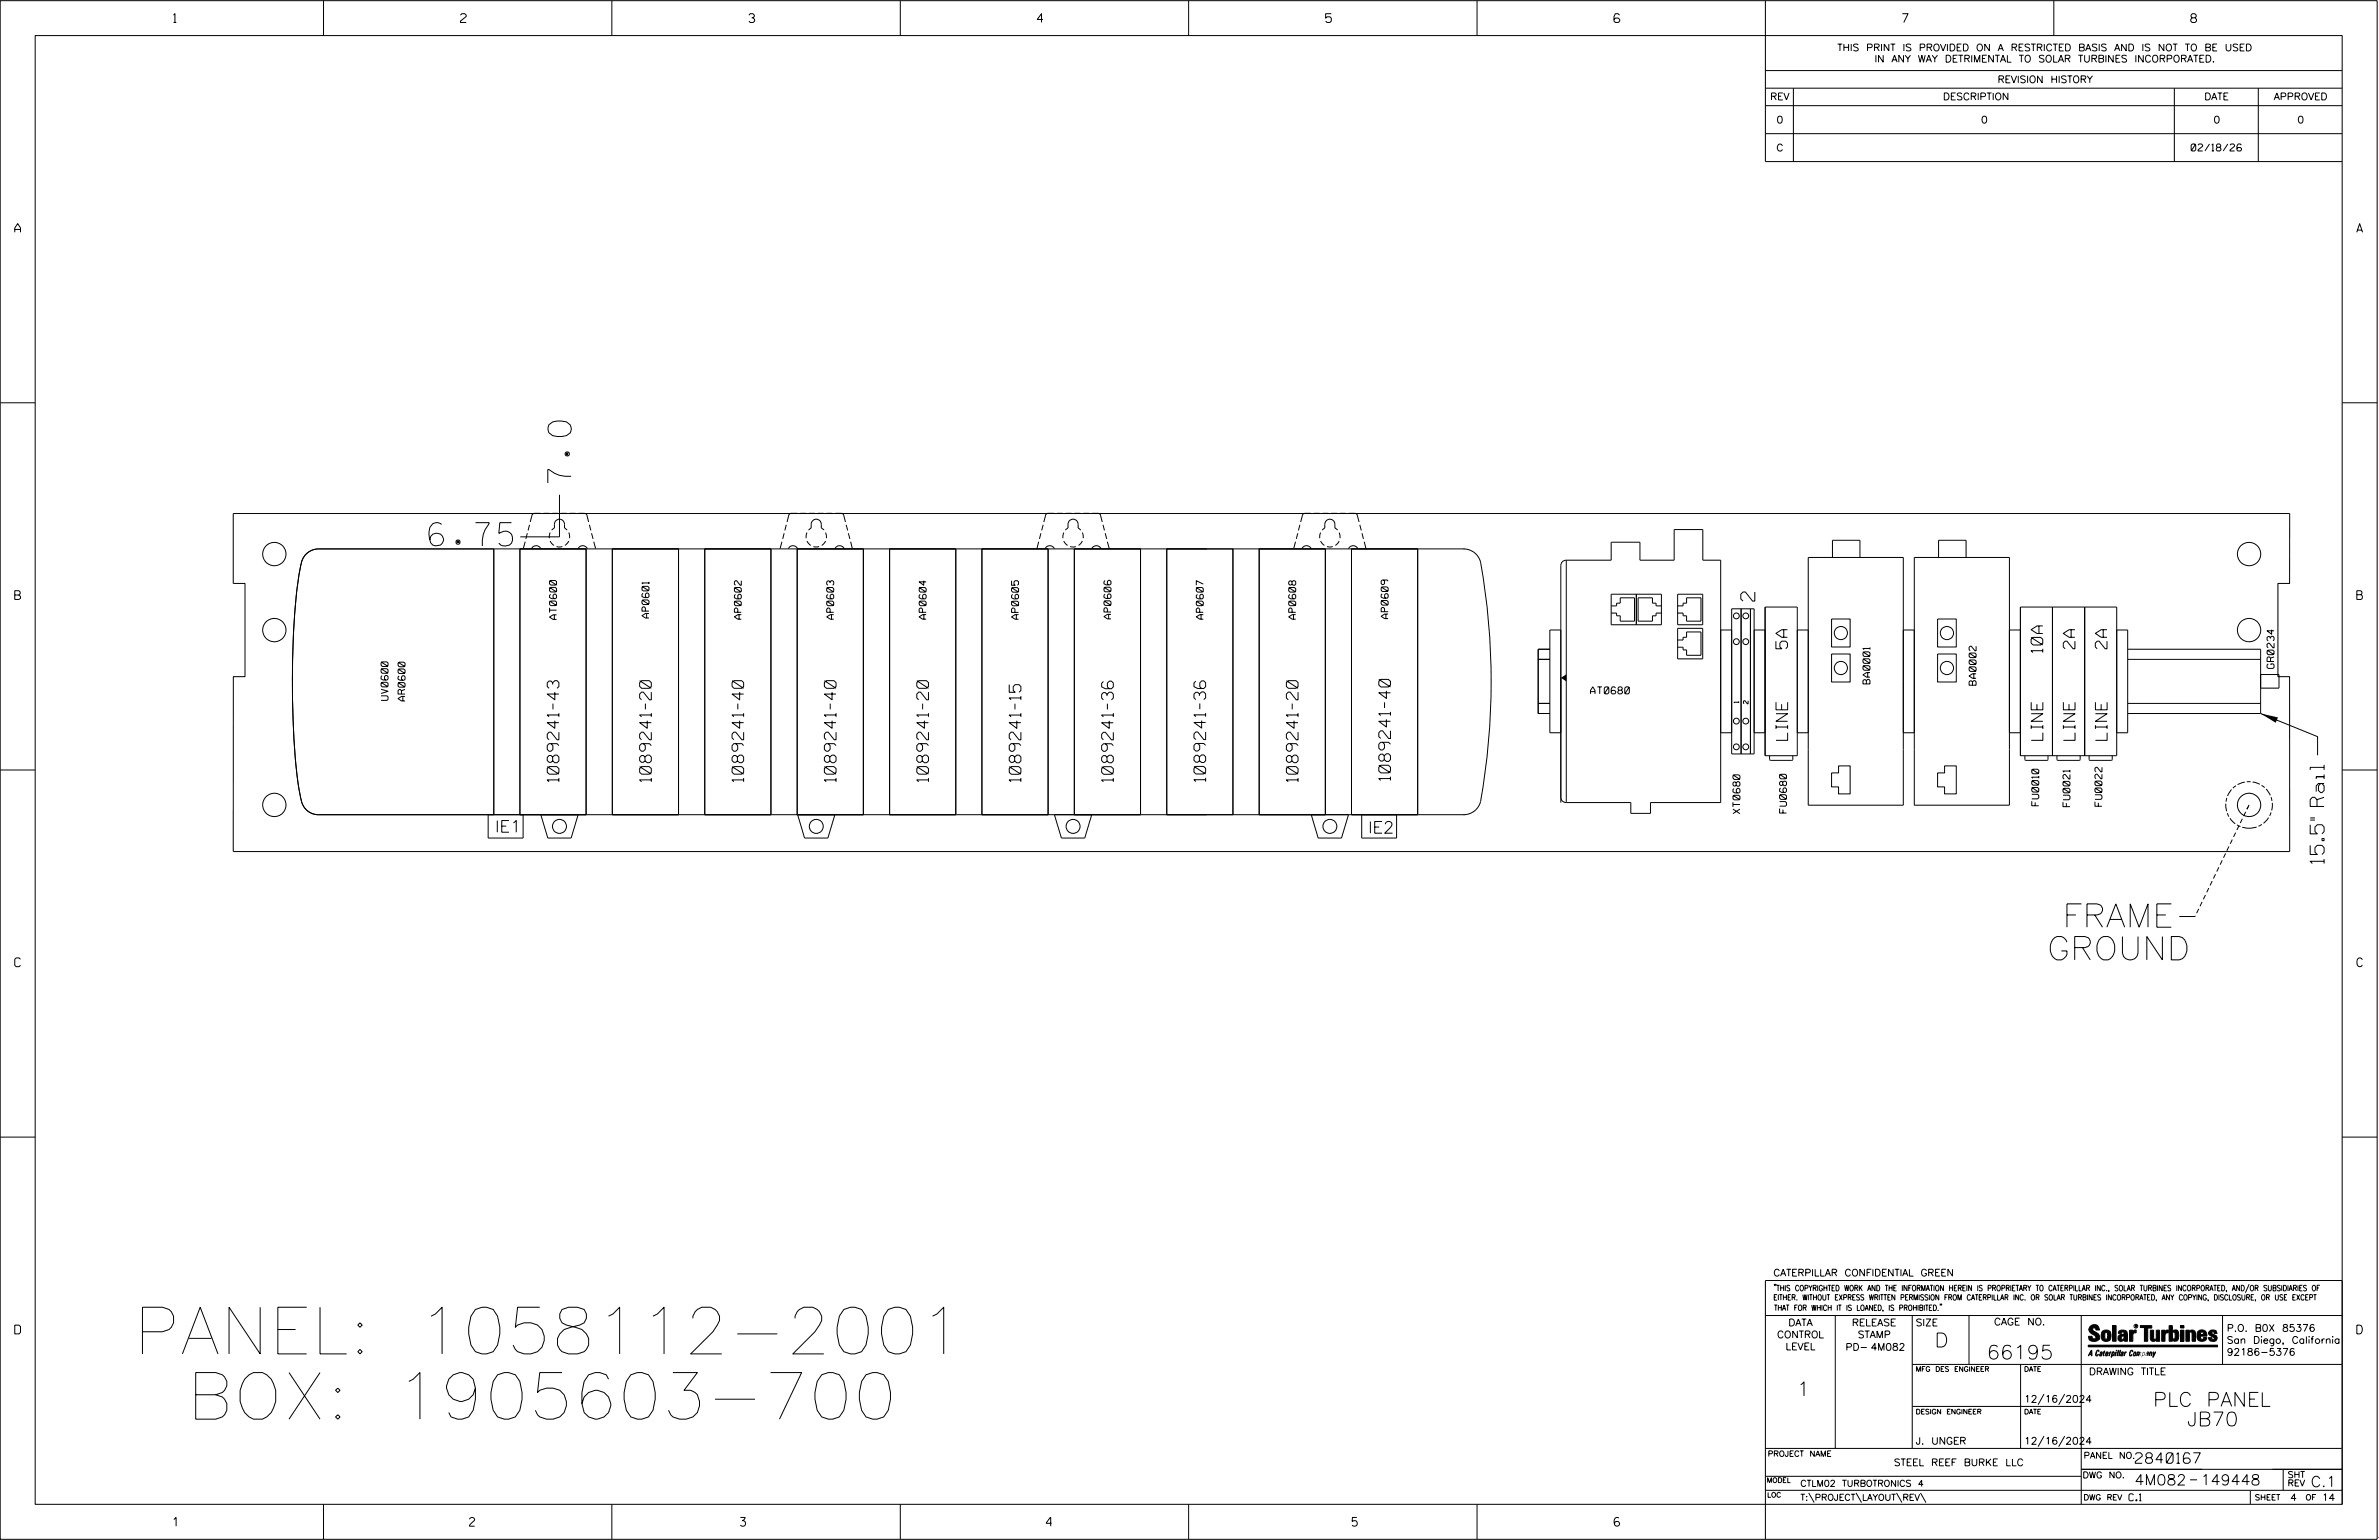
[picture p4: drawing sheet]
<svg xmlns="http://www.w3.org/2000/svg" width="864mm" height="559mm" viewBox="0 0 864 559" stroke-linecap="round" stroke-linejoin="round" font-family="sans-serif">
<defs><g id="words">
<g font-size="16.9">
<text x="48.5" y="491.3">PANEL: 1058112-2001</text>
<text x="67.8" y="515">BOX: 1905603-700</text>
</g>
<g font-size="8.5">
<text x="207.3" y="175.3" transform="rotate(-90 207.3 175.3)">7.0</text>
<text x="155.7" y="198.1">6.75</text>
<text x="748.7" y="336.4">FRAME</text>
<text x="743.1" y="348.3">GROUND</text>
</g>
<g font-size="5.1">
<text x="637" y="218.1" transform="rotate(-90 637 218.1)">2</text>
<text x="843.7" y="313.3" transform="rotate(-90 843.7 313.3)">15.5&quot; Rail</text>
<text x="702.3" y="488.8">D</text>
<text x="721.2" y="493.2">66195</text>
<text x="652.2" y="506.5">1</text>
<text x="781.6" y="510.3">PLC PANEL</text>
<text x="793.9" y="517.4">JB70</text>
</g>
<g font-size="4.2">
<text x="648.9" y="235.4" transform="rotate(-90 648.9 235.4)">5A</text>
<text x="741.5" y="236.8" transform="rotate(-90 741.5 236.8)">10A</text>
<text x="753.2" y="235.4" transform="rotate(-90 753.2 235.4)">2A</text>
<text x="764.9" y="235.4" transform="rotate(-90 764.9 235.4)">2A</text>
<text x="648.9" y="268.6" transform="rotate(-90 648.9 268.6)">LINE</text>
<text x="741.6" y="268.6" transform="rotate(-90 741.6 268.6)">LINE</text>
<text x="753.2" y="268.6" transform="rotate(-90 753.2 268.6)">LINE</text>
<text x="764.9" y="268.6" transform="rotate(-90 764.9 268.6)">LINE</text>
<text x="202.9" y="283.7" transform="rotate(-90 202.9 283.7)">1089241-43</text>
<text x="236.4" y="283.7" transform="rotate(-90 236.4 283.7)">1089241-20</text>
<text x="270" y="283.7" transform="rotate(-90 270 283.7)">1089241-40</text>
<text x="303.5" y="283.7" transform="rotate(-90 303.5 283.7)">1089241-40</text>
<text x="337" y="283.7" transform="rotate(-90 337 283.7)">1089241-20</text>
<text x="370.6" y="283.7" transform="rotate(-90 370.6 283.7)">1089241-15</text>
<text x="404.1" y="283.7" transform="rotate(-90 404.1 283.7)">1089241-36</text>
<text x="437.7" y="283.6" transform="rotate(-90 437.7 283.6)">1089241-36</text>
<text x="471.2" y="283.7" transform="rotate(-90 471.2 283.7)">1089241-20</text>
<text x="504.7" y="283.2" transform="rotate(-90 504.7 283.2)">1089241-40</text>
<text x="179.7" y="302">IE1</text>
<text x="496.6" y="302.3">IE2</text>
</g>
<g font-size="3.8">
<text x="775.1" y="531">2840167</text>
<text x="774.8" y="538.9">4M082</text>
<text x="798.8" y="538.9">149448</text>
<text x="838.8" y="539.5">C.1</text>
</g>
<g font-size="3.2">
<text x="63" y="8.2">1</text>
<text x="167.2" y="8.2">2</text>
<text x="271.8" y="8.2">3</text>
<text x="376.5" y="8.2">4</text>
<text x="481.2" y="8.2">5</text>
<text x="690.6" y="8.2">7</text>
<text x="795.3" y="8.2">8</text>
<text x="5.4" y="84.3">A</text>
<text x="855.5" y="84.3">A</text>
<text x="5.4" y="217.5">B</text>
<text x="855.6" y="217.5">B</text>
<text x="5.4" y="350.8">C</text>
<text x="855.6" y="350.8">C</text>
<text x="5.4" y="484">D</text>
<text x="855.6" y="484">D</text>
<text x="62.8" y="553.8">1</text>
<text x="170.4" y="553.8">2</text>
<text x="268.8" y="553.8">3</text>
<text x="379.8" y="553.8">4</text>
<text x="490.8" y="553.8">5</text>
<text x="585.9" y="553.8">6</text>
</g>
<g font-size="2.5">
<text x="666.9" y="18.5">THIS PRINT IS PROVIDED ON A RESTRICTED BASIS AND IS NOT TO BE USED</text>
<text x="680.5" y="22.6">IN ANY WAY DETRIMENTAL TO SOLAR TURBINES INCORPORATED.</text>
<text x="725.1" y="30">REVISION HISTORY</text>
<text x="642.6" y="36.3">REV</text>
<text x="705.3" y="36.3">DESCRIPTION</text>
<text x="800.2" y="36.3">DATE</text>
<text x="825.4" y="36.3">APPROVED</text>
<text x="644.9" y="44.7">0</text>
<text x="719.1" y="44.7">0</text>
<text x="803.5" y="44.7">0</text>
<text x="834" y="44.7">0</text>
<text x="644.8" y="54.8">C</text>
<text x="795.4" y="54.8">02/18/26</text>
<text x="202" y="224.7" transform="rotate(-90 202 224.7)">AT0600</text>
<text x="235.6" y="224.3" transform="rotate(-90 235.6 224.3)">AP0601</text>
<text x="269.1" y="224.7" transform="rotate(-90 269.1 224.7)">AP0602</text>
<text x="302.7" y="224.7" transform="rotate(-90 302.7 224.7)">AP0603</text>
<text x="336.2" y="224.7" transform="rotate(-90 336.2 224.7)">AP0604</text>
<text x="369.7" y="224.7" transform="rotate(-90 369.7 224.7)">AP0605</text>
<text x="403.3" y="224.6" transform="rotate(-90 403.3 224.6)">AP0606</text>
<text x="436.8" y="224.7" transform="rotate(-90 436.8 224.7)">AP0607</text>
<text x="470.4" y="224.7" transform="rotate(-90 470.4 224.7)">AP0608</text>
<text x="503.9" y="224.5" transform="rotate(-90 503.9 224.5)">AP0609</text>
<text x="825.5" y="242.5" transform="rotate(-90 825.5 242.5)">GR0234</text>
<text x="577.4" y="251.8">AT0680</text>
<text x="678.8" y="248.2" transform="rotate(-90 678.8 248.2)">BA0001</text>
<text x="717.3" y="248.6" transform="rotate(-90 717.3 248.6)">BA0002</text>
<text x="140.9" y="254.1" transform="rotate(-90 140.9 254.1)">UV0600</text>
<text x="147" y="254.3" transform="rotate(-90 147 254.3)">AR0600</text>
<text x="740.1" y="292.4" transform="rotate(-90 740.1 292.4)">FU0010</text>
<text x="751.4" y="292.7" transform="rotate(-90 751.4 292.7)">FU0021</text>
<text x="763" y="292.6" transform="rotate(-90 763 292.6)">FU0022</text>
<text x="631.6" y="295.3" transform="rotate(-90 631.6 295.3)">XT0680</text>
<text x="648.5" y="295" transform="rotate(-90 648.5 295)">FU0680</text>
<text x="643.8" y="463">CATERPILLAR CONFIDENTIAL GREEN</text>
<text x="645.1" y="485.5">CONTROL</text>
<text x="649.2" y="481.1">DATA</text>
<text x="672.3" y="481.1">RELEASE</text>
<text x="674.4" y="485.5">STAMP</text>
<text x="695.4" y="481.1">SIZE</text>
<text x="723.8" y="480.8">CAGE NO.</text>
<text x="808.4" y="483.1">P.O. B0X 85376</text>
<text x="648.2" y="489.8">LEVEL</text>
<text x="669.9" y="490">PD- 4M082</text>
<text x="808.4" y="487.5">San Diego, California</text>
<text x="808.4" y="491.8">92186-5376</text>
<text x="758.3" y="498.9">DRAWING TITLE</text>
<text x="734.8" y="508.9">12/16/2024</text>
<text x="695.4" y="524.1">J. UNGER</text>
<text x="734.8" y="524.1">12/16/2024</text>
<text x="687.5" y="531.9">STEEL REEF BURKE LLC</text>
<text x="772.8" y="544.6">C.1</text>
<text x="831.4" y="544.6">4</text>
<text x="842.9" y="544.6">14</text>
</g>
<g font-size="2.3">
<text x="756.4" y="529.2">PANEL NO.</text>
<text x="653.5" y="539.4">CTLM02 TURBOTRONICS 4</text>
<text x="756" y="536.3">DWG NO.</text>
<text x="830.4" y="539.3">REV</text>
<text x="830.4" y="536.2">SHT</text>
<text x="653.5" y="544.5">T:\PROJECT\LAYOUT\REV\</text>
</g>
<g font-size="2">
<text x="643.8" y="468.4">&quot;THIS COPYRIGHTED WORK AND THE INFORMATION HEREIN IS PROPRIETARY TO CATERPILLAR INC., SOLAR TURBINES INCORPORATED, AND/OR SUBSIDIARIES OF</text>
<text x="643.8" y="471.8">EITHER. WITHOUT EXPRESS WRITTEN PERMISSION FROM CATERPILLAR INC. OR SOLAR TURBINES INCORPORATED, ANY COPYING, DISCLOSURE, OR USE EXCEPT</text>
<text x="644" y="475.6">THAT FOR WHICH IT IS LOANED, IS PROHIBITED.&quot;</text>
<text x="641.7" y="528.5">PROJECT NAME</text>
<text x="756.3" y="544.3">DWG REV</text>
<text x="818.5" y="544.3">SHEET</text>
<text x="836.9" y="544.3">OF</text>
</g>
<g font-size="1.8">
<text x="695.4" y="497.6">MFG DES ENGINEER</text>
<text x="734.8" y="497.6">DATE</text>
<text x="695.4" y="513.1">DESIGN ENGINEER</text>
<text x="734.8" y="513.1">DATE</text>
<text x="641.3" y="538">MODEL</text>
<text x="641.5" y="543.3">LOC</text>
</g>
<g font-size="1.7">
<text x="631.2" y="255.1" transform="rotate(-90 631.2 255.1)">1</text>
<text x="634.6" y="255.4" transform="rotate(-90 634.6 255.4)">2</text>
</g>
<text font-size=".9" x="775.1" y="481.7">R</text>
</g></defs>
<g fill="none" stroke="#000" stroke-width=".36">
<path d="M.1 .2h862.8v558.4h-862.8zM12.8 12.9h837.4v533h-837.4zM117.4 .2v12.7M222.1 .2v12.7M326.8 .2v12.7M431.5 .2v12.7M536.2 .2v12.7M587.9 5.5l-.5-.5h-1l-.5 1v1.7l.5 .4h1l.6-.4v-.6l-.6-.5h-1l-.5 .5M640.9 .2v58.4h209.3M745.6 .2v12.7M640.9 25.6h209.3M640.9 32h209.3"/>
<path d="M640.9 38.3h209.3M651 32v26.6M789.3 32v26.6M819.8 32v26.6M640.9 48.5h209.3M.1 146.2h12.7M850.2 146.2h12.7M203.1 179.5v15.3h-14.2M84.7 186.3h746.5l-.1 25.4h-4.2v33.8h4.2l.1 63.5h-746.5v-63.5h4.2v-33.8h-4.2zM179.2 199.2v96.4M188.7 199.2h24.1v96.4h-24.1zM188.7 199.2v96.4"/>
<path d="M191.4 193.5l-.5 2M192.2 190.4l-.5 2.1M193 199.1a1.86 1.86 0 0 1 1.6-1.1 1.86 1.86 0 0 1 1.7 1.1M196.2 186.3l-2.8 .1-.9 3M197.3 186.3h2.1M199.7 196.3l1.4 1.6M199.7 193.3l-.3 2M200.3 192.4l1-.8v-1.3a1.83 1.83 0 0 1 1.8-1.9 1.83 1.83 0 0 1 1.8 1.9v1.3l1 .8M200.4 186.3h2.2M202 198.3h2.1M203.6 186.3h2.1M206.4 193.3l.4 2"/>
<path d="M206.4 196.3l-1.3 1.6M206.8 186.3h2.1M209.9 199.1a1.86 1.86 0 0 1 1.6-1.1 1.86 1.86 0 0 1 1.7 1.1M210 186.3l2.7 .1 1 3M212.8 199.2v96.4M214 190.4l.5 2.1M214.7 193.5l.6 2M215.5 196.6l.7 2.5M222.3 199.2v96.4M222.3 199.2h24v96.4h-24zM246.3 199.2v96.4M255.8 199.2h24.1v96.4h-24.1z"/>
<path d="M255.8 199.2v96.4M279.9 199.2v96.4M283.8 196.6l-.6 2.5M284.7 193.5l-.6 2M285.4 190.4l-.5 2.1M286.2 199.1a1.86 1.86 0 0 1 1.6-1.1 1.86 1.86 0 0 1 1.7 1.1M289.4 199.2v96.4M289.4 199.2h24v96.4h-24zM289.5 186.3l-2.8 .1-1 3M290.5 186.3h2.1M292.9 196.3l1.4 1.6M292.9 193.3l-.2 2"/>
<path d="M293.5 192.4l1-.8v-1.3a1.83 1.83 0 0 1 1.8-1.9 1.83 1.83 0 0 1 1.8 1.9v1.3l1 .8M293.7 186.3h2.1M295.3 198.3h2.1M296.8 186.3h2.1M299.7 196.3l-1.4 1.6M299.7 193.3l.3 2M300 186.3h2.1M303.1 199.1a1.86 1.86 0 0 1 1.7-1.1 1.86 1.86 0 0 1 1.7 1.1M303.2 186.3l2.7 .1 1 3M307.2 190.4l.5 2.1M308 193.5l.5 2M308.8 196.6l.6 2.5"/>
<path d="M313.4 199.2v96.4M322.9 199.2h24.1v96.4h-24.1zM322.9 199.2v96.4M347 199.2v96.4M356.4 199.2h24.1v96.4h-24.1zM356.4 199.2v96.4M377 196.6l-.6 2.5M377.9 193.5l-.6 2M378.7 190.4l-.6 2.1M379.4 199.1a1.86 1.86 0 0 1 1.7-1.1 1.86 1.86 0 0 1 1.7 1.1M380.5 199.2v96.4M382.7 186.3l-2.8 .1-1 3"/>
<path d="M383.7 186.3h2.1M386.2 196.3l1.3 1.6M386.2 193.3l-.3 2M386.8 192.4l.9-.8v-1.3a1.83 1.83 0 0 1 1.8-1.9 1.83 1.83 0 0 1 1.9 1.9v1.3l.9 .8M386.9 186.3h2.1M388.5 198.3h2.1M390 199.2h24v96.4h-24zM390 199.2v96.4M390.1 186.3h2.1M392.9 193.3l.3 2M392.9 196.3l-1.4 1.6M393.2 186.3h2.2"/>
<path d="M396.3 199.1a1.86 1.86 0 0 1 1.7-1.1 1.86 1.86 0 0 1 1.7 1.1M396.4 186.3l2.8 .1 .9 3M400.4 190.4l.5 2.1M401.2 193.5l.5 2M402 196.6l.7 2.5M414 199.2v96.4M423.5 199.2h24.1v96.4h-24.1zM423.5 199.2v96.4M447.6 199.2v96.4M457.1 199.2v96.4M457.1 199.2h24v96.4h-24zM470.3 196.6l-.7 2.5"/>
<path d="M471.1 193.5l-.5 2M471.9 190.4l-.6 2.1M472.6 199.1a1.86 1.86 0 0 1 1.7-1.1 1.86 1.86 0 0 1 1.7 1.1M475.9 186.3l-2.8 .1-.9 3M477 186.3h2M479.4 196.3l1.4 1.6M479.4 193.3l-.3 2M480 192.4l.9-.8v-1.3a1.83 1.83 0 0 1 1.8-1.9 1.83 1.83 0 0 1 1.9 1.9v1.3l.9 .8M480.1 186.3h2.1M481.1 199.2v96.4M481.7 198.3h2.1M483.3 186.3h2.1"/>
<path d="M486.1 196.3l-1.3 1.6M486.1 193.3l.3 2M486.4 186.3h2.2M489.5 199.1a1.86 1.86 0 0 1 1.7-1.1 1.86 1.86 0 0 1 1.7 1.1M489.6 186.3l2.8 .1 1 3M490.6 199.2v96.4M490.6 199.2h24v96.4h-24zM493.6 190.4l.6 2.1M494.4 193.5l.5 2M495.2 196.6l.7 2.5M514.6 199.2v96.4M531.3 199.2a6.4 6.4 0 0 1 6.2 4.8 245.1 245.1 0 0 1-.2 87.4 6.4 6.4 0 0 1-6 4.2"/>
<path d="M531.6 199.2h-416a6.8 6.8 0 0 0-6.6 6.7 277.3 277.3 0 0 0-2.7 50.6l1.1 21a60.8 60.8 0 0 0 2.7 15 6.3 6.3 0 0 0 5.5 3.1h416M568.6 203.3a1.93 1.93 0 0 0-2 1.9v86M568.6 203.3v87.9M568.6 203.3h16.3v-6.6h10.4v6.6h12.4v-11.1h10.4v11.1h6.5v87.9h-25.4v3.9h-7.2v-3.9h-23.4M584.9 219.9h1.9v-1h1.4v-2h5.1v8.5h-5.1v-2h-1.4v-.9h-1.9M584.9 215.6h18.2v11.1h-18.2zM594 215.6v11.1M603.1 219.9h-1.9v-1h-1.3v-2h-5.3v8.5h5.3v-2h1.3v-.9h1.9M609 219.9h2v-1h1.2v-2h5.3v8.5h-5.3v-2h-1.2v-.9h-2M609 215.6h9.1v11.1h-9.1zM665.2 202.3v-6.3h10v6.3M703.7 202.3v-6.3h10v6.3"/>
<path d="M558.4 239.3h4.2M562.6 235.6h-4.2v23.3h4.2M566.6 228.6h-4v37.3h4M609 232.2h2v-1h1.2v-1.9h5.3v8.5h-5.3v-2h-1.2v-1h-2M609 228h9.1v11.1h-9.1zM624.6 228.6h4M628.6 220.9h8.2v52.7h-8.2zM632 220.9v52.7M635.4 220.9v52.7M636.8 228.6h4M640.8 220.3h11.6v53.9h-11.6zM652.4 228.6h4v63.6h34.5v-63.6h4v63.6h34.5v-63.6h4"/>
<path d="M664.9 237.3h6.7v10.2h-6.7zM664.9 224.6h6.7v10.2h-6.7zM703.4 237.3h6.7v10.2h-6.7zM703.4 224.6h6.7v10.2h-6.7zM733.4 220.3h35v53.9h-35zM745.1 220.3v53.9M756.7 220.3v53.9M768.4 228.6h4v37.3h-4M772.4 235.6h48.2v23.3M772.4 239.3h48.2M558.4 255.2h4.2M656.4 247.2v-44.9h34.5v44.9"/>
<path d="M694.9 247.2v-44.9h34.5v44.9M772.4 255.2h48.2M772.4 258.9h48.2M820.6 258.9l20.7 8.4v6.8M820.6 244.8h6.7v4.9h-6.7M.1 279.4h12.7M624.6 265.9h4M636.8 265.9h4M642.4 274.2v1.4l.3 .3h7.8l.3-.3v-1.4M652.4 265.9h4M667.4 277.9h4.2v10.2h-4.2v-2.6h-2.5v-5h2.5zM690.9 265.9h4"/>
<path d="M705.9 277.9h4.2v10.2h-4.2v-2.6h-2.5v-5h2.5zM729.4 265.9h4M735 274.2v1.4l.4 .3h7.7l.3-.3v-1.4M746.7 274.2v1.4l.3 .3h7.8l.3-.3v-1.4M758.4 274.2v1.4l.3 .3h7.7l.4-.3v-1.4M850.2 279.4h12.7M189.9 295.6v8.5h-12.7v-8.5M196.3 295.6l2.6 8.5h8.4l2.6-8.5M289.6 295.6l2.5 8.5h8.4l2.6-8.5M382.8 295.6l2.5 8.5h8.5l2.5-8.5M476 295.6l2.5 8.5h8.5l2.5-8.5M507 295.6v8.5h-12.7v-8.5"/>
<path d="M566.6 289.3a1.93 1.93 0 0 0 2 1.9M791.1 332.6h5.7M.1 412.6h12.7M850.2 412.6h12.7M640.9 477.3h209.3M644.2 466.1l-.1 .4M644.7 466.1l-.2 .4M666.2 477.3v48.3M694.2 477.3v48.3M704.4 473.3l-.1 .4M704.8 473.3l-.1 .4M714.8 477.3v17.8"/>
<path d="M755.5 477.3v68.6M806.8 477.3v17.8M816.5 466l-1.4 3.1M850.2 464.6h-209.3v94M850.2 464.8v81.1M694.2 495.1h156M733.5 495.1v30.5M758.6 481.4a2.02 2.02 0 0 1 3.1-.1l.5 1.3h-1.3l-.2-.6-.4-.2-.6 .1-.1 .4 .4 .7a2.46 2.46 0 0 1 2.2 2.9 2.83 2.83 0 0 1-3.8 .3l-.3-1.3h1.3l.2 .7 .6 .3 .5-.2 .2-.5-.4-.6-1.9-1.2-.4-.9zM759.2 491.3h-.7l.7-1.2v1.9h.2l-.1-2.1-1.3 2.1 .5-.5h.7M761.3 490l.3-.2 .4 .3-.1 .3-.3-.4-.4 .3-.3 1.6h.4l.4-.5-.3 .6-.4 .1-.3-.4zM762.6 490.6l.5-.1-.1 1.4h-.9a.74 .74 0 0 1 .9-.8l-.3 .7-.5 .1 .2-.5 .6-.2v-.5l-.7 .2zM763 483.2a2.17 2.17 0 0 1 3.1 0l.3 1.4-.3 1.5a2.17 2.17 0 0 1-3.1 0l-.3-1.5z"/>
<path d="M763.6 490.5l.4-.4 .2 .6h-.3l-.3 .9 .2 .4-.3-.1zM764.1 483.7l.5-.4 .4 .3v2.2l-.4 .2-.5-.2zM764.6 491.1l.6 .2v-.7l-.4-.1-.4 .6-.1 .8h.6M764.6 491.1l-.1 .8h.4M764.6 482.6v.8M764.8 490.7l.4 .1v.3h-.6zM765 491.5l-.1 .4zM766 490.5l-.5 1.5zM766 490.8l.4-.3-.4 .4M766.9 481h1.3v5.7h-1.3zM767 490.8l.5 .1-.3 .8-.4 .2zM767.3 490.5h-.5l-.5 2"/>
<path d="M767.3 490.5a.8 .8 0 0 1 .2 1 .8 .8 0 0 1-.9 .4l-.1 .6M767.3 490.5l-.1 .2M768.1 490.5l-.4 1.5zM768.2 489.9h.3l-.1 .2h-.2zM769 489.9l-.5 2.1zM769.7 489.9l-.6 2.1zM770.1 491.4l.5-.3-.5 .8zM770.4 491.9h.1M770.6 491.1l.1-.4-.7 .2 .1-.3 .6-.1 .2 .3-.5 1.1M770.6 491.1a.74 .74 0 0 0-.8 .8h.6M771 484.8h-.7l-.3 .6 .4 .7 .5-.3 .1-2.4h-.8l-.1 .4h-1.2a1.71 1.71 0 0 1 1.8-1.3 1.71 1.71 0 0 1 1.6 1.4v2.8h-1.1l-.1-.6M771 484.2l-1.5 .1a1.41 1.41 0 0 0 0 2.4l.5 .1 1.1-.7"/>
<path d="M771.2 486.1h-.1M771.4 490.5l.1 .3 .4-.3-.9 1.5zM771.5 490.8h.1M773 482.7h1.2v.5l.5-.5 .7-.1v1h-.6l-.5 .4-.1 2.7h-1.2zM773.3 490.3l.6-.4 .4 .2-.1 .4-.3-.4a1.28 1.28 0 0 0-.5 1.8l.6-.4-.1 .4-.8 .1zM774.7 490.8l.5-.3a.88 .88 0 0 1 .2 .9 .88 .88 0 0 1-.7 .7l-.2-.2zM774.8 490.9h.5l-.3 1h-.3l-.2-.2zM775.2 490.5l-.1 .2M776.8 481h4.3v.9h-1.5v4.8h-1.3M776.8 490.6l-.8 .2v-.3l-.4 1.5 .8-1.3v1.3l.3-1.2M779.3 491.1h.4M779.6 490.5h.3l-.3 1.4"/>
<path d="M779.6 490.7h.2l-.1 .4M779.7 491.1l-.1 .4M779.7 491.1l-.4 .2M780.1 492l.4-1.5 .1 .3 .3-.3 .3 .2-.3 1.3v-1.3l-.7 1.3M780.6 482.7h1.2v2.7l.1 .4 .4 .3 .4-.7v-2.7h1.2l.1 4h-1.3v-.5l-1.1 .6-.7-.3-.3-.7zM781.6 492.5l1-2-.8 1.3-.2-1.3-.2 2M784.7 482.7h1.2v.5l.5-.5 .7-.1v1h-.5l-.6 .4-.1 2.7h-1.2zM787.4 481h1.2v2a1.4 1.4 0 0 1 2.2 .2l.1 1.4-.4 1.9-1.5 .1-.4-.5v-1l.5 .9 .5-.3v-2.1l-.5-.4-.5 .7v2.8h-1.2zM791.5 482.7h1.3v4h-1.3zM791.5 481h1.3v.9h-1.3zM793.5 482.7h1.3v.4l.7-.5 1.1 .2 .4 .6v3.3h-1.2l-.3-3.4-.7 .2v3.2h-1.3zM794.8 483.1h.1"/>
<path d="M797.7 483.2a1.92 1.92 0 0 1 2.4-.5 1.92 1.92 0 0 1 1 2.1h-2.3v.8l.6 .5 .5-.3v-.5h1.2a1.83 1.83 0 0 1-2.1 1.4 1.83 1.83 0 0 1-1.5-2.1zM798.8 484.2v.6M799.1 483.4h.6l.2 .8h-1.1zM804.6 482.9a1.84 1.84 0 0 0-2.9 .8 3.3 3.3 0 0 0 2.2 1.9l-.5 .5-.4-.3-.1-.4h-1.2l.1 .6a1.92 1.92 0 0 0 2.9 .4M804.9 483.8h-1.2l-.2-.6-.5 .1-.1 .3 .1 .3 1.8 .9M805.1 488.1h-47.1v.6h47.1M694.2 510.3h61.3M742 505.8l-2.2 3.9M749.5 505.8l-2.2 3.9M640.9 525.6h209.2M640.9 535.7h114.6M742 521.1l-2.2 3.8"/>
<path d="M749.5 521.1l-2.2 3.8M755.5 533.2h94.7M795 537h2.6M828.8 533.2v7.6M117.4 545.9v12.7M222.1 545.9v12.7M326.8 545.9v12.7M431.5 545.9v12.7M536.2 545.9v12.7M640.9 540.8h209.3M656.6 541.7l2 3.5M673.8 541.7l1.9 3.5"/>
<path d="M688.4 541.7l2 3.5M697.2 541.7l1.9 3.5M816.9 541v4.9M863.5 558h.1"/>
<circle cx="99.6" cy="201" r="4.2"/>
<circle cx="816.4" cy="201" r="4.2"/>
<circle cx="99.6" cy="228.6" r="4.2"/>
<circle cx="630.3" cy="232.8" r="1.06"/>
<circle cx="630.3" cy="223.5" r="1.06"/>
<circle cx="633.7" cy="232.8" r="1.05"/>
<circle cx="633.7" cy="223.5" r="1.06"/>
<circle cx="668.3" cy="229.7" r="2.4"/>
<circle cx="706.8" cy="229.7" r="2.4"/>
<circle cx="816.4" cy="228.6" r="4.2"/>
<circle cx="668.3" cy="242.4" r="2.4"/>
<circle cx="706.8" cy="242.4" r="2.4"/>
<circle cx="630.3" cy="271" r="1.06"/>
<circle cx="630.3" cy="261.7" r="1.06"/>
<circle cx="633.7" cy="271" r="1.05"/>
<circle cx="633.7" cy="261.7" r="1.06"/>
<circle cx="99.6" cy="292.1" r="4.2"/>
<circle cx="203.1" cy="299.9" r="2.54"/>
<circle cx="296.3" cy="299.9" r="2.53"/>
<circle cx="389.5" cy="299.9" r="2.54"/>
<circle cx="482.8" cy="299.9" r="2.53"/>
<circle cx="816.4" cy="292.1" r="4.2"/>
<circle cx="775.4" cy="481.2" r=".69"/>
</g>
<g fill="#000">
<path d="M566.6 246l2-1.3v2.5zM820.6 258.9l6.3 1.4-.8 2zM816.4 292.1l-.5 1.6-.5-.2zM768.1 490.5l-.4 1.5zM768.2 489.9h.3l-.1 .2h-.2zM769 489.9l-.5 2.1zM769.7 489.9l-.6 2.1zM791.5 481h1.3v.9h-1.3zM791.5 482.7h1.3v4h-1.3zM758 488.1h47.1v.6h-47.1z"/>
<path d="M759.2 489.9l-1.2 2.1 .5-.5h.7v.5h.2zM759.2 490.1v1.2h-.7z" fill-rule="evenodd"/>
<path d="M758.6 481.4a2.02 2.02 0 0 1 3.1-.1l.5 1.3h-1.3l-.2-.6-.4-.2-.6 .1-.1 .4 .4 .7a2.46 2.46 0 0 1 2.2 2.9 2.83 2.83 0 0 1-3.8 .3l-.3-1.3h1.3l.2 .7 .6 .3 .5-.2 .2-.5-.4-.6-1.9-1.2-.4-.9z" fill-rule="evenodd"/>
<path d="M761.3 490l.3-.2 .4 .3-.1 .3-.3-.4-.4 .3-.3 1.6h.4l.4-.5-.3 .6-.4 .1-.3-.4z" fill-rule="evenodd"/>
<path d="M762.6 490.6l.5-.1-.1 1.4h-.9a.74 .74 0 0 1 .9-.8l-.6 .3-.2 .5 .5-.1 .3-.6v-.5l-.7 .2z" fill-rule="evenodd"/>
<path d="M763.6 490.5l.4-.4 .2 .6h-.3l-.3 .9 .2 .4-.3-.1z" fill-rule="evenodd"/>
<path d="M764.8 490.5l.5 .3-.1 .5h-.6l.6-.2v-.3l-.4-.1-.3 1.2h.4l.3-.4-.6 .6-.3-.2v-.4z" fill-rule="evenodd"/>
<path d="M763 483.2a2.17 2.17 0 0 1 3.1 0l.3 1.4-.3 1.5a2.17 2.17 0 0 1-3.1 0l-.3-1.5zM764.1 483.7v2.1l.5 .2 .4-.2v-2.2l-.4-.3z" fill-rule="evenodd"/>
<path d="M766 490.5v.3l.4-.1-.4 .2-.5 1.1z" fill-rule="evenodd"/>
<path d="M766.8 490.5l-.5 2 .3-.6a.71 .71 0 0 0 .9-.5 .71 .71 0 0 0-.4-.9zM767 490.8l.5 .1-.3 .8-.4 .2z" fill-rule="evenodd"/>
<path d="M766.9 481h1.3v5.7h-1.3z" fill-rule="evenodd"/>
<path d="M770.1 490.6l.6-.1 .2 .3-.4 1.2-.5 .1-.2-.5 .3-.5h.5l-.7 .5v.3l.4-.1 .4-.9-.5-.2-.2 .2z" fill-rule="evenodd"/>
<path d="M769.4 482.8l-.5 1h1.2l.1-.4h.8v.8l-1.5 .1a1.41 1.41 0 0 0 0 2.4l.5 .1 1.1-.7 .1 .6h1.1v-2.8a1.79 1.79 0 0 0-2.4-1.2zM770.3 484.8h.7l-.1 1-.5 .3-.4-.7z" fill-rule="evenodd"/>
<path d="M771.4 490.5l.1 .3 .4-.3-.9 1.5z" fill-rule="evenodd"/>
<path d="M773 482.7h1.2v.5l.5-.5 .7-.1v1h-.6l-.5 .4-.1 2.7h-1.2z" fill-rule="evenodd"/>
<path d="M773.3 490.3l.6-.4 .4 .2-.1 .4-.3-.4a1.28 1.28 0 0 0-.5 1.8l.6-.4-.3 .5h-.6z" fill-rule="evenodd"/>
<path d="M774.7 490.8l-.2 1.1h.7a.96 .96 0 0 0 0-1.4zM774.8 490.9h.5l-.1 .6-.5 .4-.2-.2z" fill-rule="evenodd"/>
<path d="M776 490.5v.3l.4-.3 .2 .3 .7-.2-.3 1.4v-1.3l-.6 1.3v-1.3l-.8 1.3z" fill-rule="evenodd"/>
<path d="M776.8 481h4.3v.9h-1.5v4.8h-1.3v-4.8h-1.5z" fill-rule="evenodd"/>
<path d="M777.9 490.5l-.5 2 .3-.6a.71 .71 0 0 0 .9-.5 .71 .71 0 0 0-.4-.9zM778.1 490.8l.3-.1 .1 .4-.5 .8-.2-.5z" fill-rule="evenodd"/>
<path d="M779.3 490.6l.6-.1-.3 1.5-.7-.1a.67 .67 0 0 1 .8-.8l-.6 .3-.1 .5 .4-.1 .4-.9-.4-.2-.3 .2z" fill-rule="evenodd"/>
<path d="M780.5 490.5l.1 .3 .3-.3 .3 .2-.3 1.3v-1.3l-.8 1.3z" fill-rule="evenodd"/>
<path d="M780.6 482.7h1.2v2.7l.1 .4 .4 .3 .4-.7v-2.7h1.2l.1 4h-1.3v-.5l-1.1 .6-.7-.3-.3-.7z" fill-rule="evenodd"/>
<path d="M781.6 490.5l.2 1.3 .8-1.3-1.2 2z" fill-rule="evenodd"/>
<path d="M784.7 482.7h1.2v.5l.5-.5 .7-.1v1h-.5l-.6 .4-.1 2.7h-1.2z" fill-rule="evenodd"/>
<path d="M787.4 481h1.2v2a1.4 1.4 0 0 1 2.2 .2l.1 1.4-.4 1.9-1.5 .1-.4-.5v-1l.5 .9 .5-.3v-2.1l-.5-.4-.5 .7v2.8h-1.2z" fill-rule="evenodd"/>
<path d="M793.5 482.7h1.3v.4a1.29 1.29 0 0 1 2.2 .3v3.3h-1.2l-.3-3.4-.7 .2v3.2h-1.3z" fill-rule="evenodd"/>
<path d="M797.7 483.2a1.92 1.92 0 0 1 2.4-.5 1.92 1.92 0 0 1 1 2.1h-2.3v.8l.6 .5 .5-.3v-.5h1.2a1.83 1.83 0 0 1-2.1 1.4 1.83 1.83 0 0 1-1.5-2.1zM799.1 483.4l-.3 .8h1.1l-.2-.8z" fill-rule="evenodd"/>
<path d="M801.9 483.2a1.94 1.94 0 0 1 3 .1v.5h-1.2l-.2-.6-.5 .1-.1 .3 .1 .3 1.8 .9a1.2 1.2 0 0 1 .1 1.3 1.2 1.2 0 0 1-1.2 .7l-1.6-.4-.4-1h1.2l.1 .4 .4 .3 .5-.5a3.3 3.3 0 0 1-2.2-1.9z" fill-rule="evenodd"/>
<circle cx="761.4" cy="492" r=".07"/>
<circle cx="762.2" cy="485.1" r=".07"/>
<circle cx="769.3" cy="492" r=".07"/>
<circle cx="773.1" cy="486.7" r=".07"/>
<circle cx="791.5" cy="486.7" r=".07"/>
<circle cx="791.5" cy="481" r=".07"/>
<circle cx="794.8" cy="486.7" r=".07"/>
</g>
<path d="M816.4 292.1l-19.6 40.5" fill="none" stroke="#000" stroke-width=".36" stroke-dasharray="1.7 1.1" stroke-linecap="butt"/>
<path d="M816.4 300.5a8.4 8.4 0 0 0 7.5-12.4 8.4 8.4 0 0 0-14.5-.7 8.4 8.4 0 0 0 6.2 13.1h.8" fill="none" stroke="#000" stroke-width=".36" stroke-dasharray="2.8 .7 1.4 .7" stroke-linecap="butt"/>
<use href="#words"/>
</svg>
